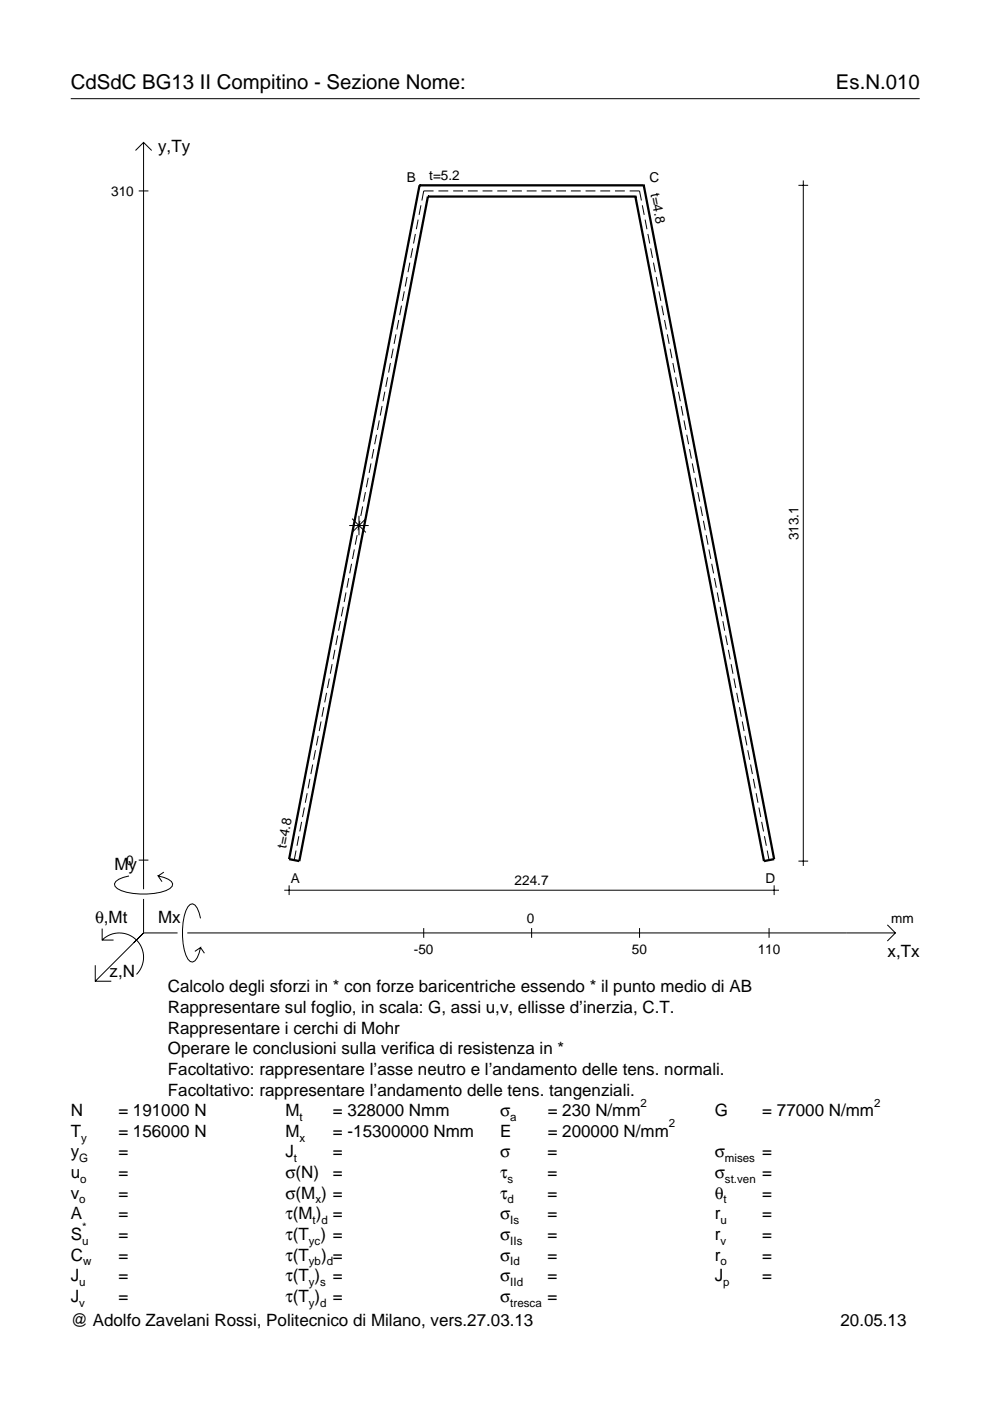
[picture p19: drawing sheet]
<svg xmlns="http://www.w3.org/2000/svg" width="210mm" height="297mm" viewBox="0 0 210 297" stroke-linecap="round" stroke-linejoin="round" font-family="sans-serif">
<defs><g id="words">
<g font-size="4.3">
<text x="15" y="18.9">CdSdC BG13 II Compitino - Sezione Nome:</text>
<text x="177.2" y="18.9">Es.N.010</text>
</g>
<g font-size="3.6">
<text x="33.5" y="32.3">y,Ty</text>
<text x="24.3" y="184.4">My</text>
<text x="20.1" y="195.7">θ,Mt</text>
<text x="33.5" y="195.7">Mx</text>
<text x="188.2" y="203">x,Tx</text>
<text x="23.2" y="207.1">z,N</text>
<text x="35.6" y="210.4">Calcolo degli sforzi in * con forze baricentriche essendo * il punto medio di AB</text>
<text x="35.6" y="214.8">Rappresentare sul foglio, in scala: G, assi u,v, ellisse d’inerzia, C.T.</text>
<text x="35.6" y="219.2">Rappresentare i cerchi di Mohr</text>
<text x="35.6" y="223.5">Operare le conclusioni sulla verifica di resistenza in *</text>
<text x="35.6" y="227.9">Facoltativo: rappresentare l’asse neutro e l’andamento delle tens. normali.</text>
<text x="35.6" y="232.3">Facoltativo: rappresentare l’andamento delle tens. tangenziali.</text>
<text x="15" y="236.7">N</text>
<text x="25.1" y="236.7">= 191000 N</text>
<text x="60.5" y="236.7">M</text>
<text x="70.6" y="236.7">= 328000 Nmm</text>
<text x="106" y="236.7">σ</text>
<text x="116.1" y="236.7">= 230 N/mm</text>
<text x="151.5" y="236.7">G</text>
<text x="161.6" y="236.7">= 77000 N/mm</text>
<text x="15" y="245.4">y</text>
<text x="15" y="241">T</text>
<text x="25.1" y="245.4">=</text>
<text x="25.1" y="241">= 156000 N</text>
<text x="60.5" y="245.4">J</text>
<text x="60.5" y="241">M</text>
<text x="70.6" y="245.4">=</text>
<text x="70.6" y="241">= -15300000 Nmm</text>
<text x="106" y="245.4">σ</text>
<text x="106" y="241">E</text>
<text x="116.1" y="245.4">=</text>
<text x="116.1" y="241">= 200000 N/mm</text>
<text x="151.5" y="245.4">σ</text>
<text x="161.6" y="245.4">=</text>
<text x="15" y="249.8">u</text>
<text x="25.1" y="249.8">=</text>
<text x="60.5" y="249.8">σ(N)</text>
<text x="70.6" y="249.8">=</text>
<text x="106" y="249.8">τ</text>
<text x="116.1" y="249.8">=</text>
<text x="151.5" y="249.8">σ</text>
<text x="161.6" y="249.8">=</text>
<text x="15" y="254.2">v</text>
<text x="25.1" y="254.2">=</text>
<text x="60.5" y="254.2">σ(M ) =</text>
<text x="106" y="254.2">τ</text>
<text x="116.1" y="254.2">=</text>
<text x="151.5" y="254.2">θ</text>
<text x="161.6" y="254.2">=</text>
<text x="15" y="258.5">A</text>
<text x="15" y="262.9">S</text>
<text x="25.1" y="262.9">=</text>
<text x="25.1" y="258.5">=</text>
<text x="60.5" y="262.9">τ(T ) =</text>
<text x="60.5" y="258.5">τ(M ) =</text>
<text x="106" y="258.5">σ</text>
<text x="106" y="262.9">σ</text>
<text x="116.1" y="258.5">=</text>
<text x="116.1" y="262.9">=</text>
<text x="151.5" y="262.9">r</text>
<text x="151.5" y="258.5">r</text>
<text x="161.6" y="262.9">=</text>
<text x="161.6" y="258.5">=</text>
<text x="15" y="267.3">C</text>
<text x="25.1" y="267.3">=</text>
<text x="60.5" y="267.3">τ(T</text>
<text x="68.1" y="267.3">) =</text>
<text x="106" y="267.3">σ</text>
<text x="116.1" y="267.3">=</text>
<text x="151.5" y="267.3">r</text>
<text x="161.6" y="267.3">=</text>
<text x="15" y="271.7">J</text>
<text x="25.1" y="271.7">=</text>
<text x="60.5" y="271.7">τ(T )</text>
<text x="70.6" y="271.7">=</text>
<text x="106" y="271.7">σ</text>
<text x="116.1" y="271.7">=</text>
<text x="151.5" y="271.7">J</text>
<text x="161.6" y="271.7">=</text>
<text x="15" y="276">J</text>
<text x="15" y="281.2">@ Adolfo Zavelani Rossi, Politecnico di Milano, vers.27.03.13</text>
<text x="25.1" y="276">=</text>
<text x="60.5" y="276">τ(T )</text>
<text x="70.6" y="276">=</text>
<text x="106" y="276">σ</text>
<text x="116.1" y="276">=</text>
<text x="178.2" y="281.2">20.05.13</text>
</g>
<g font-size="2.9">
<text x="23.6" y="41.5">310</text>
<text x="86.3" y="38.6">B</text>
<text x="91" y="38.3">t=5.2</text>
<text x="137.7" y="38.6">C</text>
<text x="137.9" y="41.1" transform="rotate(79 137.9 41.1)">t=4.8</text>
<text x="169.3" y="114.5" transform="rotate(-90 169.3 114.5)">313.1</text>
<text x="60.7" y="179.9" transform="rotate(-79 60.7 179.9)">t=4.8</text>
<text x="26.8" y="183.4">0</text>
<text x="61.6" y="187.1">A</text>
<text x="109.1" y="187.7">224.7</text>
<text x="162.3" y="187.1">D</text>
<text x="111.7" y="195.7">0</text>
<text x="189" y="195.7">mm</text>
<text x="87.8" y="202.2">-50</text>
<text x="134" y="202.2">50</text>
<text x="160.7" y="202.2">110</text>
</g>
<g font-size="2.4">
<text x="63.5" y="237.7">t</text>
<text x="108.2" y="237.7">a</text>
<text x="135.8" y="234.7">2</text>
<text x="141.8" y="239">2</text>
<text x="185.3" y="234.7">2</text>
<text x="17.2" y="242">y</text>
<text x="63.5" y="242">x</text>
<text x="16.8" y="246.4">G</text>
<text x="17" y="250.8">o</text>
<text x="62.3" y="246.4">t</text>
<text x="107.6" y="250.8">s</text>
<text x="153.7" y="246.4">mises</text>
<text x="153.7" y="250.8">st.ven</text>
<text x="16.8" y="255.2">o</text>
<text x="66.9" y="255.2">x</text>
<text x="107.6" y="255.2">d</text>
<text x="153.4" y="255.2">t</text>
<text x="17.4" y="263.9">u</text>
<text x="17.4" y="260.9">*</text>
<text x="65.5" y="263.9">yc</text>
<text x="66.3" y="259.5">t d</text>
<text x="108.2" y="259.5">Is</text>
<text x="108.2" y="263.9">IIs</text>
<text x="152.7" y="263.9">v</text>
<text x="152.7" y="259.5">u</text>
<text x="17.6" y="268.3">w</text>
<text x="65.5" y="268.3">yb d</text>
<text x="108.2" y="268.3">Id</text>
<text x="152.7" y="268.3">o</text>
<text x="16.8" y="272.7">u</text>
<text x="65.5" y="272.7">y s</text>
<text x="108.2" y="272.7">IId</text>
<text x="153.3" y="272.7">p</text>
<text x="16.8" y="277">v</text>
<text x="65.5" y="277">y d</text>
<text x="108.2" y="277">tresca</text>
</g>
</g></defs>
<g fill="none" stroke="#000" stroke-width=".21">
<path d="M15 20.9h180M28.7 31.9l1.7-1.7 1.8 1.7M30.4 30.2v158.3M169.3 39.3h2M170.3 38.3v145.3M29.4 40.5h2.1M86.3 58.7l-.4 2.1M86.9 55.7l-.4 2M87.5 52.6l-.4 2.1M88.1 49.6l-.4 2M88.7 46.6l-.4 2M89.2 43.5l-.3 2.1"/>
<path d="M91.9 40.5h-2.1l-.4 2M93 40.5h2M96.1 40.5h2.1M99.2 40.5h2.1M102.3 40.5h2.1M105.4 40.5h2.1M108.6 40.5h2M111.7 40.5h2.1M114.8 40.5h2.1M117.9 40.5h2.1M121 40.5h2.1M124.2 40.5h2"/>
<path d="M127.3 40.5h2.1M130.4 40.5h2.1M133.5 40.5h2.1l.4 2M136.2 43.5l.4 2.1M136.8 46.6l.4 2M137.4 49.6l.4 2M138 52.6l.3 2.1M138.5 55.7l.4 2M139.1 58.7l.4 2.1M82.8 77l-.4 2M83.4 73.9l-.4 2.1M83.9 70.9l-.3 2"/>
<path d="M84.5 67.8l-.4 2.1M85.1 64.8l-.4 2M85.7 61.8l-.4 2M139.7 61.8l.4 2M140.3 64.8l.4 2M140.9 67.8l.4 2.1M141.5 70.9l.4 2M142.1 73.9l.4 2.1M142.7 77l.4 2M78.7 98.3l-.4 2M79.2 95.2l-.4 2M79.8 92.2l-.4 2"/>
<path d="M80.4 89.1l-.4 2.1M81 86.1l-.4 2M81.6 83l-.4 2.1M82.2 80l-.4 2M143.2 80l.4 2M143.8 83l.4 2.1M144.4 86.1l.4 2M145 89.1l.4 2.1M145.6 92.2l.4 2M146.2 95.2l.4 2M146.8 98.3l.4 2M74 111.4h4.2"/>
<path d="M74.5 119.5l-.4 2.1M74.6 110l3 2.9M75.1 116.5l-.4 2M75.7 113.5l-.4 2M76.1 109.4v4.1M76.3 110.4l-.4 2M76.9 107.4l-.4 2M77.5 104.3l-.4 2.1M77.6 110l-3 2.9M78.1 101.3l-.4 2M147.4 101.3l.4 2M148 104.3l.3 2.1"/>
<path d="M148.5 107.4l.4 2M149.1 110.4l.4 2M149.7 113.5l.4 2M150.3 116.5l.4 2M150.9 119.5l.4 2.1M71 137.8l-.4 2M71.6 134.7l-.4 2.1M72.2 131.7l-.4 2M72.8 128.7l-.4 2M73.4 125.6l-.4 2M73.9 122.6l-.3 2M151.5 122.6l.4 2"/>
<path d="M152.1 125.6l.4 2M152.7 128.7l.4 2M153.3 131.7l.3 2M153.8 134.7l.4 2.1M154.4 137.8l.4 2M66.9 159.1l-.4 2M67.5 156l-.4 2M68.1 153l-.4 2M68.7 149.9l-.4 2.1M69.2 146.9l-.4 2M69.8 143.9l-.4 2M70.4 140.8l-.4 2"/>
<path d="M155 140.8l.4 2M155.6 143.9l.4 2M156.2 146.9l.4 2M156.8 149.9l.4 2.1M157.4 153l.4 2M158 156l.4 2M158.5 159.1l.4 2M63.4 177.3l-.4 2M63.9 174.3l-.3 2M64.5 171.2l-.4 2M65.1 168.2l-.4 2M65.7 165.1l-.4 2.1"/>
<path d="M66.3 162.1l-.4 2M159.1 162.1l.4 2M159.7 165.1l.4 2.1M160.3 168.2l.4 2M160.9 171.2l.4 2M161.5 174.3l.4 2M162.1 177.3l.4 2M21.7 199.3a5.1 5.1 0 0 1 7.2 0 5.1 5.1 0 0 1 0 7.3M21.7 196.9v2.4h2.4M27.3 185.7a3.6 3.6 0 0 0-3 1.7l.1 .5a5.6 5.6 0 0 0 3.8 1.5 13.4 13.4 0 0 0 7.8-1l.5-.5 .1-.5a3.6 3.6 0 0 0-3.1-1.7l.8 1.2M29.4 182.4h2.1M30.4 190.6v7.2"/>
<path d="M30.4 197.8l-10.2 10.2M30.4 197.8h7.2M34.7 184.9l-1.2 .8M39.7 197.8h150.1M42.5 194.7a3.6 3.6 0 0 0-1.7-3.1l-.5 .2a5.7 5.7 0 0 0-1.5 3.7 13.3 13.3 0 0 0 1 7.9l.5 .5 .5 .1a3.6 3.6 0 0 0 1.7-3.1l-1.2 .8M60.3 188.7h104.9M61.3 187.7v2.1M62.8 180.3l-.4 2.1M89.8 196.8v2M112.7 196.8v2M135.6 196.8v2M162.7 180.3l.4 2.1"/>
<path d="M163.1 196.8v2M164.1 187.7v2.1M169.3 182.6h2M188.1 196.1l1.7 1.7-1.7 1.7M20.2 204.7v3.3h3.4M42.5 200.9l.8 1.2"/>
</g>
<path d="M88.9 39.3h.1M88.9 39.3l-27.6 142.9 2.2 .4 27.2-140.9M88.9 39.3h47.6M136.5 39.3h.1M136.5 39.3l27.6 142.9-2.1 .4-27.3-140.9M90.7 41.7h.1M90.7 41.7h44M134.7 41.7h.1" fill="none" stroke="#000" stroke-width=".48"/>
<use href="#words"/>
</svg>
